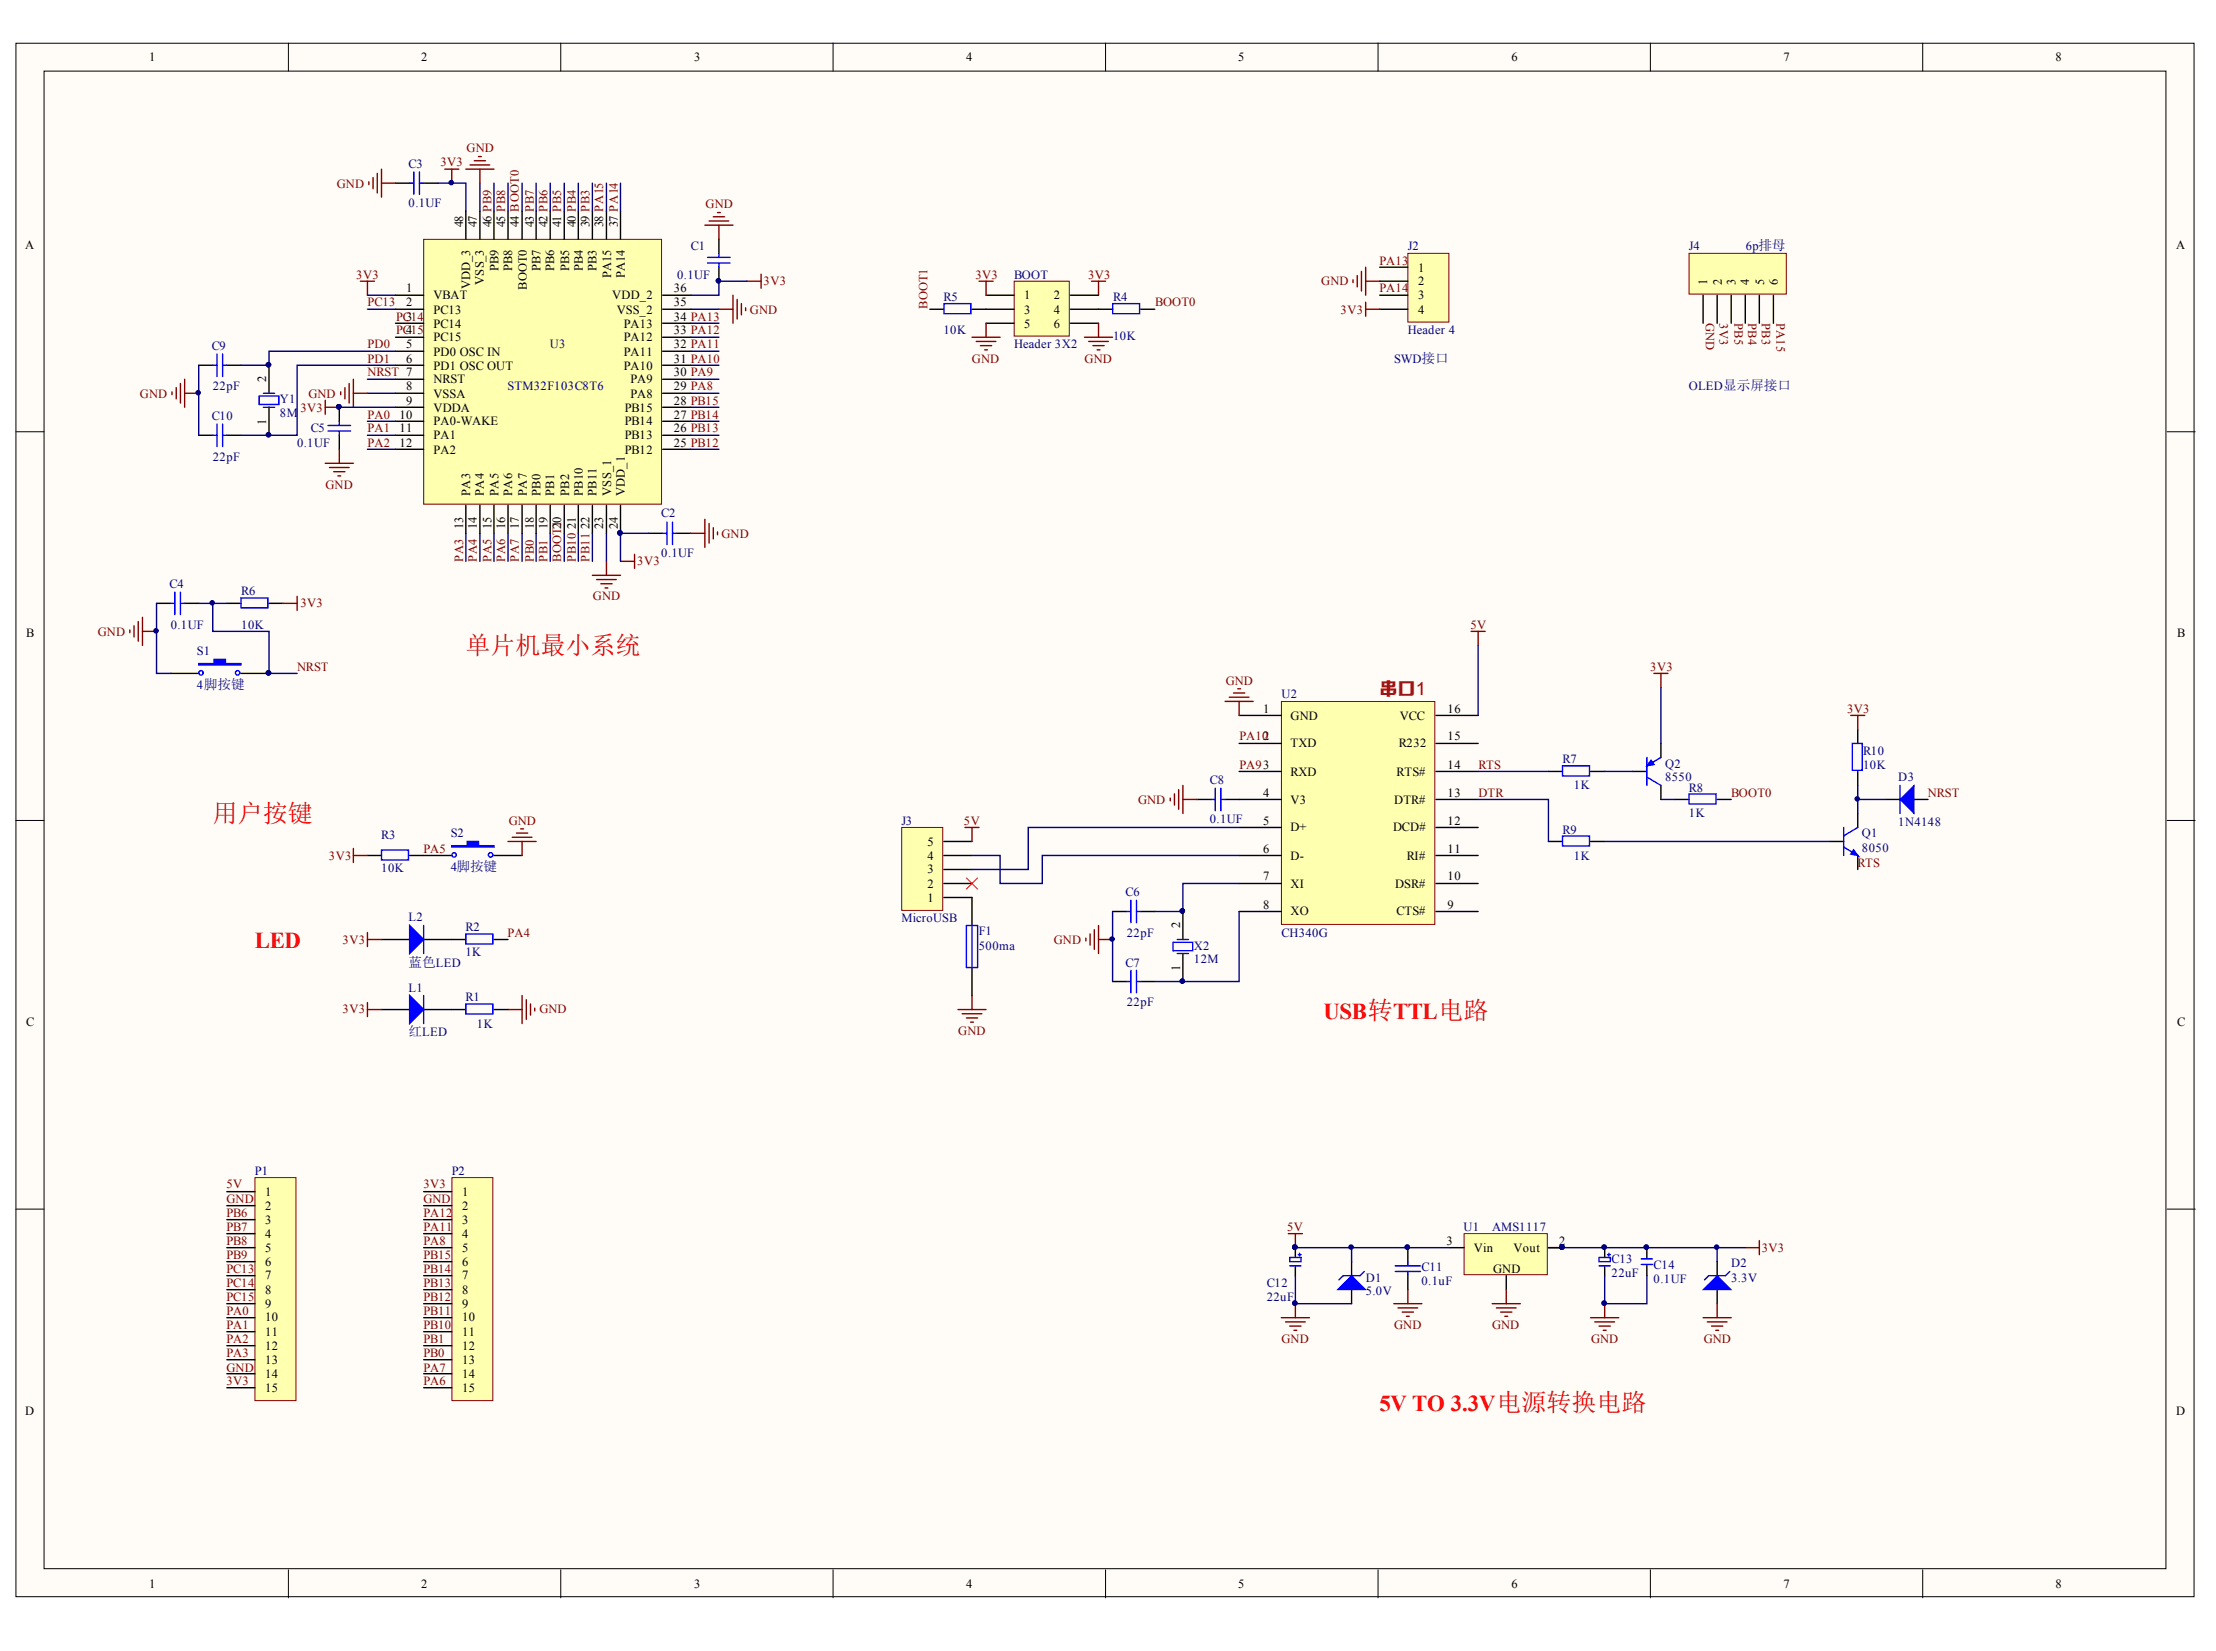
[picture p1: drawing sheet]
<svg xmlns="http://www.w3.org/2000/svg" width="274mm" height="204mm" viewBox="0 0 274 204" stroke-linecap="round" stroke-linejoin="round" font-family="sans-serif">
<defs><g id="words">
<g font-size="3.1" fill="#f00">
<text x="57.5" y="80.8">单片机最小系统</text>
<text x="26.3" y="101.6">用户按键</text>
</g>
<g font-size="2.8" fill="#f00">
<text x="31.5" y="117.1">LED</text>
<text x="163.5" y="125.8">USB转TTL电路</text>
<text x="170.4" y="174.3">5V TO 3.3V电源转换电路</text>
</g>
<text font-size="2.2" fill="#bf0000" x="170.4" y="85.8">串口1</text>
<g font-size="1.7" fill="#000080">
<text x="50.5" y="119.4">蓝色LED</text>
<text x="50.5" y="128">红LED</text>
</g>
<g font-size="1.5">
<text x="18.4" y="7.6">1</text>
<text x="52" y="7.6">2</text>
<text x="85.8" y="7.6">3</text>
<text x="119.4" y="7.6">4</text>
<text x="153" y="7.6">5</text>
<text x="186.7" y="7.6">6</text>
<text x="220.3" y="7.6">7</text>
<text x="253.9" y="7.6">8</text>
<text x="57.2" y="28.1" transform="rotate(-90 57.2 28.1)">48</text>
<text x="58.9" y="28.1" transform="rotate(-90 58.9 28.1)">47</text>
<text x="60.7" y="28.1" transform="rotate(-90 60.7 28.1)">46 PB9</text>
<text x="62.4" y="28.1" transform="rotate(-90 62.4 28.1)">45 PB8</text>
<text x="64.1" y="28.1" transform="rotate(-90 64.1 28.1)">44 BOOT0</text>
<text x="65.9" y="28.1" transform="rotate(-90 65.9 28.1)">43 PB7</text>
<text x="67.6" y="28.1" transform="rotate(-90 67.6 28.1)">42 PB6</text>
<text x="69.3" y="28.1" transform="rotate(-90 69.3 28.1)">41 PB5</text>
<text x="71.1" y="28.1" transform="rotate(-90 71.1 28.1)">40 PB4</text>
<text x="72.8" y="28.1" transform="rotate(-90 72.8 28.1)">39 PB3</text>
<text x="74.5" y="28.1" transform="rotate(-90 74.5 28.1)">38 PA15</text>
<text x="76.3" y="28.1" transform="rotate(-90 76.3 28.1)">37 PA14</text>
<text x="3.1" y="30.8">A</text>
<text x="58.1" y="35.7" transform="rotate(-90 58.1 35.7)">VDD_3</text>
<text x="59.8" y="35.3" transform="rotate(-90 59.8 35.3)">VSS_3</text>
<text x="61.6" y="33.4" transform="rotate(-90 61.6 33.4)">PB9</text>
<text x="63.3" y="33.4" transform="rotate(-90 63.3 33.4)">PB8</text>
<text x="65.1" y="35.8" transform="rotate(-90 65.1 35.8)">BOOT0</text>
<text x="66.8" y="33.4" transform="rotate(-90 66.8 33.4)">PB7</text>
<text x="68.5" y="33.4" transform="rotate(-90 68.5 33.4)">PB6</text>
<text x="70.3" y="33.4" transform="rotate(-90 70.3 33.4)">PB5</text>
<text x="72" y="33.4" transform="rotate(-90 72 33.4)">PB4</text>
<text x="73.7" y="33.4" transform="rotate(-90 73.7 33.4)">PB3</text>
<text x="75.5" y="34.3" transform="rotate(-90 75.5 34.3)">PA15</text>
<text x="77.2" y="34.3" transform="rotate(-90 77.2 34.3)">PA14</text>
<text x="175.2" y="33.6">1</text>
<text x="175.2" y="35.3">2</text>
<text x="210.9" y="35.3" transform="rotate(-90 210.9 35.3)">1</text>
<text x="212.7" y="35.3" transform="rotate(-90 212.7 35.3)">2</text>
<text x="214.4" y="35.3" transform="rotate(-90 214.4 35.3)">3</text>
<text x="216.1" y="35.3" transform="rotate(-90 216.1 35.3)">4</text>
<text x="217.9" y="35.3" transform="rotate(-90 217.9 35.3)">5</text>
<text x="219.6" y="35.3" transform="rotate(-90 219.6 35.3)">6</text>
<text x="268.8" y="30.8">A</text>
<text x="50.2" y="36.1">1</text>
<text x="50.2" y="37.8">2</text>
<text x="53.6" y="36.9">VBAT</text>
<text x="53.6" y="38.8">PC13</text>
<text x="53.6" y="40.5">PC14</text>
<text x="75.6" y="36.9">VDD_2</text>
<text x="76.2" y="38.8">VSS_2</text>
<text x="77" y="40.5">PA13</text>
<text x="83.2" y="41.3">33 PA12</text>
<text x="83.2" y="39.6">34 PA13</text>
<text x="83.2" y="37.8">35</text>
<text x="83.2" y="36.1">36</text>
<text x="126.5" y="36.9">1</text>
<text x="126.5" y="38.8">3</text>
<text x="126.5" y="40.5">5</text>
<text x="130.2" y="36.9">2</text>
<text x="130.2" y="38.8">4</text>
<text x="130.2" y="40.5">6</text>
<text x="175.2" y="36.9">3</text>
<text x="175.2" y="38.8">4</text>
<text x="32.9" y="47.2" transform="rotate(-90 32.9 47.2)">2</text>
<text x="50.2" y="43">5</text>
<text x="50.2" y="44.8">6</text>
<text x="53.6" y="42.1">PC15</text>
<text x="53.6" y="44">PD0 OSC IN</text>
<text x="53.6" y="45.7">PD1 OSC OUT</text>
<text x="53.6" y="47.3">NRST</text>
<text x="77" y="45.7">PA10</text>
<text x="77" y="44">PA11</text>
<text x="77" y="42.1">PA12</text>
<text x="77.9" y="47.3">PA9</text>
<text x="83.2" y="46.5">30 PA9</text>
<text x="83.2" y="44.8">31 PA10</text>
<text x="83.2" y="43">32 PA11</text>
<text x="32.9" y="52.5" transform="rotate(-90 32.9 52.5)">1</text>
<text x="49.3" y="51.7">10</text>
<text x="49.3" y="53.4">11</text>
<text x="50.2" y="48.2">8</text>
<text x="50.2" y="50">9</text>
<text x="53.6" y="49.2">VSSA</text>
<text x="53.6" y="50.8">VDDA</text>
<text x="53.6" y="52.5">PA0-WAKE</text>
<text x="77.2" y="52.5">PB14</text>
<text x="77.2" y="50.8">PB15</text>
<text x="77.9" y="49.2">PA8</text>
<text x="83.2" y="53.4">26 PB13</text>
<text x="83.2" y="51.7">27 PB14</text>
<text x="83.2" y="50">28 PB15</text>
<text x="83.2" y="48.2">29 PA8</text>
<text x="49.3" y="55.2">12</text>
<text x="53.6" y="54.2">PA1</text>
<text x="53.6" y="56">PA2</text>
<text x="77.2" y="56">PB12</text>
<text x="77.2" y="54.2">PB13</text>
<text x="83.2" y="55.2">25 PB12</text>
<text x="57.2" y="65.3" transform="rotate(-90 57.2 65.3)">13</text>
<text x="58.1" y="61.2" transform="rotate(-90 58.1 61.2)">PA3</text>
<text x="58.9" y="65.3" transform="rotate(-90 58.9 65.3)">14</text>
<text x="59.8" y="61.2" transform="rotate(-90 59.8 61.2)">PA4</text>
<text x="60.7" y="65.3" transform="rotate(-90 60.7 65.3)">15</text>
<text x="61.6" y="61.2" transform="rotate(-90 61.6 61.2)">PA5</text>
<text x="62.4" y="65.3" transform="rotate(-90 62.4 65.3)">16</text>
<text x="63.3" y="61.2" transform="rotate(-90 63.3 61.2)">PA6</text>
<text x="64.1" y="65.3" transform="rotate(-90 64.1 65.3)">17</text>
<text x="65.1" y="61.2" transform="rotate(-90 65.1 61.2)">PA7</text>
<text x="65.9" y="65.3" transform="rotate(-90 65.9 65.3)">18</text>
<text x="66.8" y="61.2" transform="rotate(-90 66.8 61.2)">PB0</text>
<text x="67.6" y="65.3" transform="rotate(-90 67.6 65.3)">19</text>
<text x="68.5" y="61.2" transform="rotate(-90 68.5 61.2)">PB1</text>
<text x="70.3" y="61.2" transform="rotate(-90 70.3 61.2)">PB2</text>
<text x="71.1" y="65.3" transform="rotate(-90 71.1 65.3)">21</text>
<text x="72" y="61.2" transform="rotate(-90 72 61.2)">PB10</text>
<text x="72.8" y="65.3" transform="rotate(-90 72.8 65.3)">22</text>
<text x="73.7" y="61.2" transform="rotate(-90 73.7 61.2)">PB11</text>
<text x="74.5" y="65.3" transform="rotate(-90 74.5 65.3)">23</text>
<text x="75.5" y="61.2" transform="rotate(-90 75.5 61.2)">VSS_1</text>
<text x="76.3" y="65.3" transform="rotate(-90 76.3 65.3)">24</text>
<text x="77.2" y="61.2" transform="rotate(-90 77.2 61.2)">VDD_1</text>
<text x="3.2" y="78.7">B</text>
<text x="269" y="78.7">B</text>
<text x="156.1" y="88.1">1</text>
<text x="159.4" y="88.9">GND</text>
<text x="172.9" y="88.9">VCC</text>
<text x="178.8" y="88.1">16</text>
<text x="159.4" y="92.3">TXD</text>
<text x="159.4" y="95.8">RXD</text>
<text x="172.5" y="95.8">RTS#</text>
<text x="172.8" y="92.3">R232</text>
<text x="178.8" y="94.9">14</text>
<text x="178.8" y="91.4">15</text>
<text x="156.1" y="98.5">4</text>
<text x="156.1" y="101.8">5</text>
<text x="159.4" y="99.3">V3</text>
<text x="172.2" y="99.3">DTR#</text>
<text x="178.8" y="101.8">12</text>
<text x="178.8" y="98.5">13</text>
<text x="114.6" y="107.9">3</text>
<text x="114.6" y="106.2">4</text>
<text x="114.6" y="104.5">5</text>
<text x="156.1" y="105.3">6</text>
<text x="159.4" y="102.7">D+</text>
<text x="159.4" y="106.2">D-</text>
<text x="172.1" y="102.7">DCD#</text>
<text x="173.8" y="106.2">RI#</text>
<text x="178.8" y="105.3">11</text>
<text x="114.6" y="111.4">1</text>
<text x="114.6" y="109.7">2</text>
<text x="156.1" y="108.7">7</text>
<text x="156.1" y="112.2">8</text>
<text x="159.4" y="109.7">XI</text>
<text x="159.4" y="113.1">XO</text>
<text x="172.4" y="109.7">DSR#</text>
<text x="172.5" y="113.1">CTS#</text>
<text x="178.8" y="112.2">9</text>
<text x="178.8" y="108.7">10</text>
<text x="145.8" y="119.9" transform="rotate(-90 145.8 119.9)">1</text>
<text x="145.8" y="114.6" transform="rotate(-90 145.8 114.6)">2</text>
<text x="3.2" y="126.7">C</text>
<text x="269" y="126.7">C</text>
<text x="32.8" y="147.8">1</text>
<text x="32.8" y="149.4">2</text>
<text x="57.1" y="147.8">1</text>
<text x="57.1" y="149.4">2</text>
<text x="32.8" y="151.1">3</text>
<text x="32.8" y="153">4</text>
<text x="32.8" y="154.6">5</text>
<text x="57.1" y="151.1">3</text>
<text x="57.1" y="153">4</text>
<text x="57.1" y="154.6">5</text>
<text x="178.7" y="153.8">3</text>
<text x="182.1" y="154.6">Vin</text>
<text x="187" y="154.6">Vout</text>
<text x="192.6" y="153.8">2</text>
<text x="32.8" y="156.3">6</text>
<text x="32.8" y="158">7</text>
<text x="32.8" y="159.8">8</text>
<text x="32.8" y="161.5">9</text>
<text x="57.1" y="156.3">6</text>
<text x="57.1" y="158">7</text>
<text x="57.1" y="159.8">8</text>
<text x="57.1" y="161.5">9</text>
<text x="184.5" y="157.2">GND</text>
<text x="32.8" y="163.2">10</text>
<text x="32.8" y="165">11</text>
<text x="32.8" y="166.7">12</text>
<text x="57.1" y="163.2">10</text>
<text x="57.1" y="165">11</text>
<text x="57.1" y="166.7">12</text>
<text x="32.8" y="168.4">13</text>
<text x="32.8" y="170.2">14</text>
<text x="32.8" y="171.9">15</text>
<text x="57.1" y="168.4">13</text>
<text x="57.1" y="170.2">14</text>
<text x="57.1" y="171.9">15</text>
<text x="3.1" y="174.7">D</text>
<text x="268.8" y="174.7">D</text>
<text x="18.4" y="196.1">1</text>
<text x="52" y="196.1">2</text>
<text x="85.8" y="196.1">3</text>
<text x="119.4" y="196.1">4</text>
<text x="153" y="196.1">5</text>
<text x="186.7" y="196.1">6</text>
<text x="220.3" y="196.1">7</text>
<text x="253.9" y="196.1">8</text>
</g>
<g font-size="1.5" fill="#800000">
<text x="41.6" y="23.2">GND</text>
<text x="54.4" y="20.5">3V3</text>
<text x="57.6" y="18.8">GND</text>
<text x="87.2" y="25.7">GND</text>
<text x="44" y="34.4">3V3</text>
<text x="94.3" y="35.3">3V3</text>
<text x="120.5" y="34.4">3V3</text>
<text x="134.4" y="34.4">3V3</text>
<text x="163.2" y="35.3">GND</text>
<text x="170.4" y="32.7">PA13</text>
<text x="45.4" y="37.8">PC13</text>
<text x="48.9" y="39.6">PC314</text>
<text x="48.9" y="41.3">PC415</text>
<text x="92.7" y="38.8">GND</text>
<text x="114.6" y="38.2" transform="rotate(-90 114.6 38.2)">BOOT1</text>
<text x="142.7" y="37.8">BOOT0</text>
<text x="165.6" y="38.8">3V3</text>
<text x="170.4" y="36.1">PA14</text>
<text x="210.8" y="39.9" transform="rotate(90 210.8 39.9)">GND</text>
<text x="212.4" y="39.9" transform="rotate(90 212.4 39.9)">3V3</text>
<text x="214.3" y="39.9" transform="rotate(90 214.3 39.9)">PB5</text>
<text x="216" y="39.9" transform="rotate(90 216 39.9)">PB4</text>
<text x="217.6" y="39.9" transform="rotate(90 217.6 39.9)">PB3</text>
<text x="219.5" y="39.9" transform="rotate(90 219.5 39.9)">PA15</text>
<text x="45.4" y="43">PD0</text>
<text x="45.4" y="44.8">PD1</text>
<text x="45.4" y="46.5">NRST 7</text>
<text x="120.1" y="44.8">GND</text>
<text x="134" y="44.8">GND</text>
<text x="17.3" y="49.2">GND</text>
<text x="37.1" y="50.8">3V3</text>
<text x="38.1" y="49.2">GND</text>
<text x="45.4" y="51.7">PA0</text>
<text x="45.4" y="53.4">PA1</text>
<text x="45.4" y="55.2">PA2</text>
<text x="40.2" y="60.4">GND</text>
<text x="57.2" y="69.4" transform="rotate(-90 57.2 69.4)">PA3</text>
<text x="58.9" y="69.4" transform="rotate(-90 58.9 69.4)">PA4</text>
<text x="60.7" y="69.4" transform="rotate(-90 60.7 69.4)">PA5</text>
<text x="62.4" y="69.4" transform="rotate(-90 62.4 69.4)">PA6</text>
<text x="64.1" y="69.4" transform="rotate(-90 64.1 69.4)">PA7</text>
<text x="65.9" y="69.4" transform="rotate(-90 65.9 69.4)">PB0</text>
<text x="67.6" y="69.4" transform="rotate(-90 67.6 69.4)">PB1</text>
<text x="69.3" y="69.4" transform="rotate(-90 69.3 69.4)">BOOT210</text>
<text x="71.1" y="69.4" transform="rotate(-90 71.1 69.4)">PB10</text>
<text x="72.8" y="69.4" transform="rotate(-90 72.8 69.4)">PB11</text>
<text x="78.7" y="69.8">3V3</text>
<text x="89.1" y="66.4">GND</text>
<text x="37.1" y="75">3V3</text>
<text x="73.2" y="74.2">GND</text>
<text x="181.6" y="77.7">5V</text>
<text x="12.1" y="78.5">GND</text>
<text x="36.7" y="82.9">NRST</text>
<text x="203.9" y="82.9">3V3</text>
<text x="151.4" y="84.6">GND</text>
<text x="228.2" y="88.1">3V3</text>
<text x="153.1" y="91.4">PA102</text>
<text x="153.1" y="94.9">PA93</text>
<text x="182.6" y="94.9">RTS</text>
<text x="62.8" y="101.8">GND</text>
<text x="119.1" y="101.8">5V</text>
<text x="140.6" y="99.3">GND</text>
<text x="182.6" y="98.5">DTR</text>
<text x="213.8" y="98.5">BOOT0</text>
<text x="238.2" y="98.5">NRST</text>
<text x="40.6" y="106.2">3V3</text>
<text x="52.3" y="105.3">PA5</text>
<text x="229.4" y="107">RTS</text>
<text x="42.3" y="116.6">3V3</text>
<text x="62.7" y="115.7">PA4</text>
<text x="130.2" y="116.6">GND</text>
<text x="42.3" y="125.1">3V3</text>
<text x="66.6" y="125.1">GND</text>
<text x="118.4" y="127.8">GND</text>
<text x="28" y="146.8">5V</text>
<text x="28" y="148.6">GND</text>
<text x="52.3" y="148.6">GND</text>
<text x="52.3" y="146.8">3V3</text>
<text x="28" y="150.3">PB6</text>
<text x="28" y="152">PB7</text>
<text x="28" y="153.8">PB8</text>
<text x="28" y="155.5">PB9</text>
<text x="52.3" y="155.5">PB15</text>
<text x="52.3" y="153.8">PA8</text>
<text x="52.3" y="152">PA11</text>
<text x="52.3" y="150.3">PA12</text>
<text x="159" y="152">5V</text>
<text x="217.6" y="154.6">3V3</text>
<text x="28" y="157.2">PC13</text>
<text x="28" y="159">PC14</text>
<text x="28" y="160.7">PC15</text>
<text x="52.3" y="160.7">PB12</text>
<text x="52.3" y="159">PB13</text>
<text x="52.3" y="157.2">PB14</text>
<text x="28" y="162.4">PA0</text>
<text x="28" y="164.2">PA1</text>
<text x="28" y="165.9">PA2</text>
<text x="28" y="167.6">PA3</text>
<text x="52.3" y="167.6">PB0</text>
<text x="52.3" y="165.9">PB1</text>
<text x="52.3" y="164.2">PB10</text>
<text x="52.3" y="162.4">PB11</text>
<text x="158.3" y="165.9">GND</text>
<text x="172.2" y="164.2">GND</text>
<text x="184.3" y="164.2">GND</text>
<text x="196.6" y="165.9">GND</text>
<text x="210.5" y="165.9">GND</text>
<text x="28" y="169.4">GND</text>
<text x="28" y="171.1">3V3</text>
<text x="52.3" y="171.1">PA6</text>
<text x="52.3" y="169.4">PA7</text>
</g>
<g font-size="1.5" fill="#000080">
<text x="50.5" y="20.8">C3</text>
<text x="50.5" y="25.6">0.1UF</text>
<text x="83.7" y="34.4">0.1UF</text>
<text x="85.3" y="30.9">C1</text>
<text x="125.3" y="34.4">BOOT</text>
<text x="173.9" y="30.9">J2</text>
<text x="208.6" y="30.9">J4</text>
<text x="215.7" y="30.9">6p排母</text>
<text x="116.6" y="41.3">10K</text>
<text x="116.6" y="37.2">R5</text>
<text x="137.5" y="42">10K</text>
<text x="137.5" y="37.2">R4</text>
<text x="173.9" y="41.3">Header 4</text>
<text x="26.2" y="43.3">C9</text>
<text x="67.9" y="43">U3</text>
<text x="125.3" y="43">Header 3X2</text>
<text x="172.2" y="44.8">SWD接口</text>
<text x="26.2" y="51.8">C10</text>
<text x="26.3" y="48.2">22pF</text>
<text x="34.6" y="49.7">Y1</text>
<text x="34.6" y="51.5">8M</text>
<text x="38.4" y="53.4">C5</text>
<text x="62.7" y="48.2">STM32F103C8T6</text>
<text x="208.6" y="48.2">OLED显示屏接口</text>
<text x="26.3" y="56.9">22pF</text>
<text x="36.7" y="55.2">0.1UF</text>
<text x="81.7" y="63.9">C2</text>
<text x="81.7" y="68.8">0.1UF</text>
<text x="20.9" y="72.6">C4</text>
<text x="21.1" y="77.7">0.1UF</text>
<text x="29.8" y="77.7">10K</text>
<text x="29.8" y="73.5">R6</text>
<text x="24.3" y="80.9">S1</text>
<text x="24.3" y="85.1">4脚按键</text>
<text x="158.3" y="86.2">U2</text>
<text x="193" y="94.2">R7</text>
<text x="205.7" y="94.8">Q2</text>
<text x="230.2" y="94.9">10K</text>
<text x="230.2" y="93.3">R10</text>
<text x="111.4" y="101.8">J3</text>
<text x="149.5" y="101.7">0.1UF</text>
<text x="149.5" y="96.8">C8</text>
<text x="194.4" y="97.5">1K</text>
<text x="205.7" y="96.5">8550</text>
<text x="208.6" y="100.8">1K</text>
<text x="208.6" y="97.8">R8</text>
<text x="234.5" y="96.5">D3</text>
<text x="234.5" y="102">1N4148</text>
<text x="47.1" y="107.7">10K</text>
<text x="47.1" y="103.7">R3</text>
<text x="55.7" y="103.4">S2</text>
<text x="55.7" y="107.6">4脚按键</text>
<text x="193" y="103">R9</text>
<text x="194.4" y="106.2">1K</text>
<text x="230" y="103.4">Q1</text>
<text x="230" y="105.2">8050</text>
<text x="50.5" y="113.8">L2</text>
<text x="111.4" y="113.9">MicroUSB</text>
<text x="139" y="110.7">C6</text>
<text x="57.5" y="118.1">1K</text>
<text x="57.5" y="115">R2</text>
<text x="120.9" y="115.5">F1</text>
<text x="120.9" y="117.3">500ma</text>
<text x="139" y="119.4">C7</text>
<text x="139.2" y="115.7">22pF</text>
<text x="147.5" y="117.3">X2</text>
<text x="147.5" y="119">12M</text>
<text x="158.3" y="115.7">CH340G</text>
<text x="50.5" y="122.5">L1</text>
<text x="57.5" y="123.6">R1</text>
<text x="139.2" y="124.3">22pF</text>
<text x="58.9" y="127">1K</text>
<text x="31.5" y="145.1">P1</text>
<text x="55.8" y="145.1">P2</text>
<text x="180.8" y="152">U1</text>
<text x="184.3" y="152">AMS1117</text>
<text x="156.5" y="160.7">22uF</text>
<text x="156.5" y="159">C12</text>
<text x="168.7" y="160">5.0V</text>
<text x="168.7" y="158.3">D1</text>
<text x="175.6" y="157">C11</text>
<text x="175.6" y="158.7">0.1uF</text>
<text x="199.1" y="157.7">22uF</text>
<text x="199.1" y="156">C13</text>
<text x="204.3" y="158.4">0.1UF</text>
<text x="204.3" y="156.7">C14</text>
<text x="213.8" y="158.3">3.3V</text>
<text x="213.8" y="156.5">D2</text>
</g>
</g></defs>
<g fill="#fffcf8" stroke="#000" stroke-width=".12">
<path d="M2 5.3h269v191.9h-269z"/>
<path d="M5.4 8.8h262.2v184.9h-262.2z"/>
</g>
<g fill="none" stroke="#000" stroke-width=".12">
<path d="M35.6 5.3v3.5M69.3 5.3v3.5M102.9 5.3v3.5M136.6 5.3v3.5M170.2 5.3v3.5M203.9 5.3v3.5M237.5 5.3v3.5M2 53.3h3.4M267.7 53.3h3.5M2 101.3h3.4M267.7 101.3h3.5M2 149.3h3.4"/>
<path d="M267.7 149.3h3.5M35.6 193.9v3.4M69.3 193.9v3.4M102.9 193.9v3.4M136.6 193.9v3.4M170.2 193.9v3.4M203.9 193.9v3.4M237.5 193.9v3.4"/>
</g>
<path d="M52.3 29.6h29.4v32.7h-29.4z" fill="#ffffb0" stroke="#800000" stroke-width=".12"/>
<g fill="none" stroke="#000" stroke-width=".17">
<path d="M48.9 36.5h3.4M48.9 38.2h3.4M48.9 39.9h3.4M48.9 22.6h1.7M52.3 22.6h1.8M57.5 26.1v3.4M59.3 26.1v3.4M61 26.1v3.4M62.8 26.1v3.4M64.5 26.1v3.4M66.2 26.1v3.4M68 26.1v3.4"/>
<path d="M69.7 26.1v3.4M71.4 26.1v3.4M73.2 26.1v3.4M74.9 26.1v3.4M76.7 26.1v3.4M81.9 36.5h3.4M81.9 38.2h3.4M81.9 39.9h3.4M88.8 29.5v1.8M88.8 33v1.7M24.5 45.1h1.8M24.5 53.8h1.8"/>
<path d="M28 45.1h1.8M28 53.8h1.8M33.2 45.1v3.5M33.2 50.3v3.5M41.9 50.3v1.7M41.9 53.8v1.7M48.9 41.7h3.4M48.9 43.4h3.4M48.9 45.1h3.4M48.9 46.8h3.4M48.9 48.6h3.4M48.9 50.3h3.4"/>
<path d="M48.9 52h3.4M48.9 53.8h3.4M48.9 55.5h3.4M81.9 41.7h3.4M81.9 43.4h3.4M81.9 45.1h3.4M81.9 46.8h3.4M81.9 48.6h3.4M81.9 50.3h3.4M81.9 52h3.4M81.9 53.8h3.4M81.9 55.5h3.4"/>
<path d="M57.5 62.4v3.5M59.3 62.4v3.5M61 62.4v3.5M62.8 62.4v3.5M64.5 62.4v3.5M66.2 62.4v3.5M68 62.4v3.5M69.7 62.4v3.5M71.4 62.4v3.5M73.2 62.4v3.5M74.9 62.4v3.5M76.7 62.4v3.5"/>
<path d="M80.1 65.9h1.8M83.6 65.9h1.7M45.4 105.7h1.7M47.1 116h3.5M50.6 105.7h5.2M52.3 116h5.2M61 116h1.8M61 105.7h3.5M198.2 154.1v1.1M198.2 156.4v1.2M203.4 154.1v1.3M203.4 156.3v1.3"/>
</g>
<g fill="#000080" stroke="#000080" stroke-width=".12">
<circle cx="76.6" cy="65.8" r=".28"/>
<circle cx="33.2" cy="53.7" r=".28"/>
<circle cx="33.2" cy="45" r=".28"/>
<circle cx="24.5" cy="48.5" r=".28"/>
<circle cx="41.8" cy="50.2" r=".28"/>
<circle cx="55.7" cy="22.6" r=".28"/>
<circle cx="88.8" cy="34.7" r=".27"/>
<circle cx="198.2" cy="154" r=".28"/>
<circle cx="203.4" cy="154" r=".28"/>
<circle cx="198.2" cy="160.9" r=".28"/>
</g>
<g fill="none" stroke="#000080" stroke-width=".17">
<path d="M45.4 36.5h3.5M45.4 38.2h3.5M54.1 22.6h3.4v3.5M59.3 22.6v3.5M61 22.6v3.5M62.8 22.6v3.5M64.5 22.6v3.5M66.2 22.6v3.5M68 22.6v3.5M69.7 22.6v3.5M71.4 22.6v3.5M73.2 22.6v3.5"/>
<path d="M74.9 22.6v3.5M76.7 22.6v3.5M85.3 38.2h3.5M85.3 39.9h3.5M24.5 45.1v8.7M41.9 50.3h7M45.4 46.8h3.5M45.4 48.6h3.5M45.4 52h3.5M45.4 53.8h3.5M45.4 55.5h3.5M48.9 45.1h-12.2v8.7h-6.9"/>
<path d="M85.3 46.8h3.5M85.3 48.6h3.5M85.3 52h3.5M85.3 53.8h3.5M85.3 55.5h3.5M85.3 50.3h3.5M85.3 45.1h3.5M85.3 43.4h3.5M85.3 41.7h3.5M57.5 65.9v3.4M59.3 65.9v3.4M61 65.9v3.4"/>
<path d="M62.8 65.9v3.4M64.5 65.9v3.4M66.2 65.9v3.4M68 65.9v3.4M69.7 65.9v3.4M71.4 65.9v3.4M73.2 65.9v3.4M74.9 65.9v3.4M80.1 65.9h-3.4v3.4"/>
</g>
<g fill="none" stroke="#00f" stroke-width=".17">
<path d="M50.6 22.6h.5M51.1 21.2v2.8M51.8 21.2v2.8M51.8 22.6h.5M87.4 31.8h2.8M87.4 32.5h2.8M88.8 31.3v.5M88.8 32.5v.5M26.3 45.1h.5M26.3 53.8h.5M26.8 43.7v2.8M26.8 52.4v2.7"/>
<path d="M27.5 43.7v2.8M27.5 52.4v2.7M27.5 45.1h.5M27.5 53.8h.5M32 48.9h2.4v1.1h-2.4zM32.5 48.6h1.4M32.5 50.3h1.4M40.5 52.5h2.8M40.5 53.2h2.8M41.9 52v.5M41.9 53.2v.6M81.9 65.9h.5"/>
<path d="M82.4 64.5v2.8M83.1 64.5v2.8M83.1 65.9h.5M47.1 105h3.4v1.2h-3.4zM52.3 114.3v3.5M57.5 115.3h3.4v1.3h-3.4zM197.5 155.3h1.4v.5h-1.4zM197.5 156.3h1.4M198.6 155h.3M198.8 154.8v.3M202.8 156.2h1.3M202.8 155.5h1.3"/>
<circle cx="56.1" cy="105.6" r=".27"/>
<circle cx="60.6" cy="105.6" r=".28"/>
</g>
<g fill="none" stroke="#800000" stroke-width=".17">
<path d="M58.6 19.9h1.4M59.1 19.3h.4M45.6 22.4v.4M46.1 21.9v1.4M46.6 21.4v2.4M47.1 20.9v3.5M47.1 22.6h1.8M54.9 20.9h1.8M55.8 20.9v1.7M57.5 20.9h3.5M58.1 20.4h2.4M59.3 20.9v1.7"/>
<path d="M87.1 27.8h3.4M87.6 27.3h2.4M88.1 26.8h1.4M88.6 26.3h.4M88.8 38.2h1.7M88.8 27.8v1.7M90.5 36.5v3.4M91.1 37v2.4M91.6 37.5v1.4M92.1 38v.4M92.3 34.7h1.7M94 33.9v1.7"/>
<path d="M21.2 48.4v.3M21.8 47.9v1.4M22.3 47.4v2.4M22.8 46.8v3.5M22.8 48.6h1.7M40.2 49.4v1.8M40.2 50.3h1.7M40.2 57.2h3.5M40.7 57.7h2.4M41.2 58.3h1.4M41.7 58.8h.4M41.9 55.5v1.7"/>
<path d="M42.1 48.4v.3M42.6 47.9v1.4M43.1 47.4v2.4M43.7 48.6h1.7M43.7 46.8v3.5M73.2 71.1h3.5M73.7 71.6h2.4M74.2 72.1h1.4M74.7 72.6h.4M74.9 69.3v1.8M76.7 69.3h1.7M78.4 68.5v1.7"/>
<path d="M85.3 65.9h1.8M87.1 64.1v3.5M87.6 64.7v2.4M88.1 65.2v1.4M88.6 65.7v.3M43.7 104.8v1.7M43.7 105.7h1.7M45.4 115.2v1.7M45.4 116h1.7M62.8 103.9h3.4M63.3 103.4h2.4M63.8 102.9h1.4"/>
<path d="M64.3 102.4h.4M64.5 103.9v1.8M215.6 154.1h1.7M217.3 153.2v1.8M196.5 162.7h3.5M197 163.3h2.5M197.5 163.8h1.4M198.1 164.3h.3M198.2 161v1.7"/>
</g>
<g fill="#00f" stroke="#00f" stroke-width=".17">
<path d="M50.6 114.3l1.7 1.7-1.7 1.8z"/>
<path d="M55.8 104.4h1.9v-.5h1.4v.5h1.9v.2h-5.2z" fill-rule="evenodd"/>
</g>
<path d="M180.9 152.4h10.2v5h-10.2z" fill="#ffffb0" stroke="#800000" stroke-width=".12"/>
<path d="M173.9 154.1v1.7M173.9 157.6v1.7M179.1 154.1h1.8M186.1 157.6v1.7M191.3 154.1h1.7" fill="none" stroke="#000" stroke-width=".17"/>
<g fill="#000080" stroke="#000080" stroke-width=".12">
<circle cx="193" cy="154" r=".28"/>
<circle cx="198.2" cy="160.9" r=".28"/>
<circle cx="173.8" cy="154" r=".28"/>
<circle cx="160" cy="160.9" r=".28"/>
</g>
<g fill="none" stroke="#800000" stroke-width=".17">
<path d="M167.1 34.6v.3M167.7 34v1.4M168.2 33.5v2.4M168.7 33v3.5M168.7 34.7h1.7M173.9 159.3v1.7M186.1 159.3v1.7M158.3 162.7h3.5M158.8 163.3h2.4M159.3 163.8h1.4M159.9 164.3h.3M160 161v1.7"/>
<path d="M172.2 161h3.5M172.7 161.5h2.4M173.2 162h1.4M173.7 162.6h.4M184.3 161h3.5M184.9 161.5h2.4M185.4 162h1.4M185.9 162.6h.4"/>
</g>
<path d="M198.2 157.6v3.4h5.2v-3.4" fill="none" stroke="#000080" stroke-width=".17"/>
<path d="M172.4 157h3.1M172.4 156.3h3.1M173.9 155.8v.5M173.9 157v.6" fill="none" stroke="#00f" stroke-width=".17"/>
<path d="M173.9 31.3h5.1v8.5h-5.1z" fill="#ffffb0" stroke="#800000" stroke-width=".12"/>
<g fill="none" stroke="#000" stroke-width=".17">
<path d="M170.4 33h3.5M170.4 34.7h3.5M170.4 36.5h3.5M170.4 38.2h3.5M19.3 74.5h1.8M22.8 74.5h1.7M28 74.5h1.8M33.2 74.5h1.8M21.1 83.2h3.4M29.8 83.2h3.4M47.1 124.7h3.5M52.3 124.7h5.2"/>
<path d="M61 124.7h1.8"/>
</g>
<g fill="#00f" stroke="#00f" stroke-width=".17">
<path d="M50.6 123l1.7 1.7-1.7 1.7z"/>
<path d="M24.5 82h2v-.6h1.3v.6h2v.1h-5.3z" fill-rule="evenodd"/>
</g>
<g fill="none" stroke="#00f" stroke-width=".17">
<path d="M21.1 74.5h.5M21.6 73.1v2.8M22.3 73.1v2.8M22.3 74.5h.5M29.8 73.8h3.3v1.3h-3.3zM52.3 123v3.4M57.5 124h3.4v1.2h-3.4z"/>
<circle cx="24.8" cy="83.1" r=".27"/>
<circle cx="29.3" cy="83.1" r=".27"/>
</g>
<path d="M35 74.5h1.7M36.7 73.7v1.7M62.8 124.7h1.7M64.5 123v3.4M65 123.5v2.4M65.5 124v1.4M66.1 124.5v.4M159.2 152.4h1.7M160 152.4v1.7" fill="none" stroke="#800000" stroke-width=".17"/>
<g fill="#000080" stroke="#000080" stroke-width=".12">
<circle cx="33.2" cy="83.1" r=".28"/>
<circle cx="26.2" cy="74.4" r=".28"/>
<circle cx="160" cy="154" r=".28"/>
</g>
<path d="M19.3 74.5v8.7h1.8M24.5 74.5h3.5M26.3 74.5v3.5h6.9v5.2h3.5" fill="none" stroke="#000080" stroke-width=".17"/>
<path d="M158.3 86.6h19v27.6h-19z" fill="#ffffb0" stroke="#800000" stroke-width=".12"/>
<g fill="none" stroke="#000" stroke-width=".17">
<path d="M147.9 98.7h1.7M151.3 98.7h7M153.1 88.4h5.2M153.1 91.8h5.2M153.1 95.3h5.2M177.4 88.4h5.2M177.4 91.8h5.2M177.4 95.3h5.2M177.4 98.7h5.2M137.4 112.6h1.8M140.9 112.6h1.8M146.1 112.6v3.4"/>
<path d="M146.1 117.8v3.4M153.1 102.2h5.2M153.1 105.7h5.2M153.1 109.1h5.2M153.1 112.6h5.2M177.4 102.2h5.2M177.4 105.7h5.2M177.4 109.1h5.2M177.4 112.6h5.2M137.4 121.2h1.8M140.9 121.2h1.8"/>
</g>
<g fill="none" stroke="#800000" stroke-width=".17">
<path d="M144.6 98.6v.3M145.1 98v1.4M145.6 97.5v2.4M146.1 97v3.5M146.1 98.7h1.8M151.3 86.6h3.5M151.9 86.1h2.4M152.4 85.6h1.4M152.9 85.1h.4M153.1 86.6v1.8M134.1 115.9v.3M134.7 115.3v1.4"/>
<path d="M135.2 114.8v2.4M135.7 114.3v3.5M135.7 116h1.7"/>
</g>
<path d="M182.6 79.7v8.7M137.4 112.6v8.6M153.1 112.6v8.6h-10.4M153.1 109.1h-7v3.5h-3.4" fill="none" stroke="#000080" stroke-width=".17"/>
<g fill="none" stroke="#00f" stroke-width=".17">
<path d="M149.6 98.7h.5M150.1 97.4v2.7M150.8 97.4v2.7M150.8 98.7h.5M139.2 112.6h.5M139.7 111.2v2.8M139.7 119.8v2.8M140.4 111.2v2.8M140.4 119.8v2.8M140.4 112.6h.5M144.9 116.4h2.4v1h-2.4zM145.4 116h1.4"/>
<path d="M145.4 117.8h1.4M139.2 121.2h.5M140.4 121.2h.5"/>
</g>
<g fill="#000080" stroke="#000080" stroke-width=".12">
<circle cx="146.1" cy="121.2" r=".28"/>
<circle cx="146.1" cy="112.5" r=".28"/>
<circle cx="137.4" cy="116" r=".27"/>
</g>
<path d="M111.4 102.2h5.1v10.2h-5.1z" fill="#ffffb0" stroke="#800000" stroke-width=".12"/>
<path d="M116.6 110.8h3.5v3.5M116.6 109.1h3.5M116.6 107.4h3.5M116.6 105.7h3.5M116.6 103.9h3.5M120.1 119.5v3.5" fill="none" stroke="#000" stroke-width=".17"/>
<path d="M118.3 124.7h3.5M118.9 125.2h2.4M119.4 125.7h1.4M119.9 126.2h.3M120.1 123v1.7" fill="none" stroke="#800000" stroke-width=".17"/>
<path d="M120.1 105.7h3.4v3.4h5.3v-3.4h24.3M153.1 102.2h-26.1v5.2h-6.9" fill="none" stroke="#000080" stroke-width=".17"/>
<path d="M119.4 108.4l1.4 1.4M120.8 108.4l-1.4 1.4" fill="none" stroke="#f00" stroke-width=".12"/>
<path d="M119.4 114.3h1.4v5.2h-1.4zM120.1 114.3v5.2" fill="none" stroke="#00f" stroke-width=".17"/>
<path d="M208.7 31.3h12v5h-12z" fill="#ffffb0" stroke="#800000" stroke-width=".12"/>
<g fill="none" stroke="#000" stroke-width=".17">
<path d="M114.9 38.2h1.7M120.1 38.2h1.7M135.7 38.2h1.7M140.9 38.2h1.8M210.4 36.5v3.4M212.1 36.5v3.4M213.9 36.5v3.4M215.6 36.5v3.4M217.3 36.5v3.4M219.1 36.5v3.4M191.3 95.3h1.7M196.5 95.3h1.7"/>
<path d="M201.7 95.3h1.7M205.2 91.8v1.7M205.2 97v1.7M206.9 98.7h1.8M212.1 98.7h1.8M229.5 90.1v1.7M229.5 95.3v1.7M233 98.7h1.7M236.4 98.7h1.8M191.3 103.9h1.7M196.5 103.9h1.7M226 103.9h1.8"/>
<path d="M229.5 100.5v1.7M229.5 105.7v1.7M160 154.1v1.1M160 156.4v1.2M167 155.8v1.8M167 159.3v1.7M212.1 155.8v1.8M212.1 159.3v1.7"/>
</g>
<g fill="#000080" stroke="#000080" stroke-width=".12">
<circle cx="160" cy="154" r=".28"/>
<circle cx="33.2" cy="45" r=".28"/>
<circle cx="88.8" cy="34.7" r=".27"/>
<circle cx="19.3" cy="77.9" r=".28"/>
<circle cx="160" cy="160.9" r=".28"/>
<circle cx="166.9" cy="154" r=".28"/>
<circle cx="193" cy="154" r=".28"/>
<circle cx="212.1" cy="154" r=".28"/>
<circle cx="229.4" cy="98.7" r=".28"/>
</g>
<g fill="none" stroke="#00f" stroke-width=".17">
<path d="M116.6 37.5h3.3v1.2h-3.3zM137.5 37.5h3.3v1.2h-3.3zM193 94.6h3.4v1.2h-3.4zM203.4 93.5v3.5M203.4 96l1.8 1M204 93.9l.3 .5-.9 .2zM205.2 93.5l-1.8 1.1 .6-.5 .1 .3h-.3M208.7 98.1h3.3v1.2h-3.3zM228.8 91.8h1.3v3.3h-1.3zM234.7 97v3.5M193 103.3h3.4v1.2h-3.4zM227.8 104.6l1.7 1.1-.5-.7-.4 .5 .9 .2-.5-.6-.2 .4h.4"/>
<path d="M227.8 102.2v3.5M229.5 102.2l-1.7 1M159.3 155.3h1.4v.5h-1.4zM159.3 156.3h1.4M160.4 155h.3M160.5 154.8v.3M165.9 157.6h2.1M211.1 157.6h2.1"/>
</g>
<g fill="none" stroke="#000080" stroke-width=".17">
<path d="M92.3 34.7h-3.5v1.8h-3.5M48.9 43.4h-15.7v1.7h-3.4M182.6 98.7h8.7v5.2M182.6 95.3h8.7M205.2 98.7h1.7M229.5 98.7h3.5M229.5 97v3.5M198.2 103.9h27.8M160 157.6v3.4h7M160 154.1h19.1M167 154.1v1.7M193 154.1h22.6"/>
<path d="M212.1 154.1v1.7"/>
</g>
<g fill="none" stroke="#800000" stroke-width=".17">
<path d="M44.5 34.7h1.8M45.4 34.7v1.8M134.8 34.7h1.8M135.7 34.7v1.8M168.7 37.3v1.8M168.7 38.2h1.7M16 77.8v.4M16.6 77.3v1.4M17.1 76.8v2.4M17.6 76.2v3.5M17.6 78h1.7M181.7 78h1.8"/>
<path d="M182.6 78v1.7M204.3 83.2h1.8M205.2 83.2v1.7M228.6 88.4h1.8M229.5 88.4v1.7M119.2 102.2h1.7M120.1 102.2v1.7M45.4 123.8v1.7M45.4 124.7h1.7M210.4 162.7h3.5M210.9 163.3h2.4M211.4 163.8h1.4"/>
<path d="M212 164.3h.3M212.1 161v1.7"/>
</g>
<g fill="#00f" stroke="#00f" stroke-width=".12">
<path d="M165.2 159.3l1.8-1.7 1.7 1.7z"/>
<path d="M210.4 159.3l1.7-1.7 1.8 1.7z"/>
<path d="M234.7 98.7l1.7-1.7v3.5z"/>
</g>
<path d="M165.9 157.6l-.5 .5M168.5 157l-.5 .6M211.1 157.6l-.5 .5M213.7 157l-.5 .6" fill="none" stroke="#0000bf" stroke-width=".17"/>
<path d="M31.5 145.4h5.1v27.6h-5.1z" fill="#ffffb0" stroke="#800000" stroke-width=".12"/>
<g fill="none" stroke="#000" stroke-width=".17">
<path d="M28 147.2h3.5M28 148.9h3.5M28 150.6h3.5M28 152.4h3.5M28 154.1h3.5M28 155.8h3.5M28 157.6h3.5M28 159.3h3.5M28 161h3.5M28 162.7h3.5M28 164.5h3.5M28 166.2h3.5"/>
<path d="M28 167.9h3.5M28 169.7h3.5M28 171.4h3.5"/>
</g>
<path d="M55.8 145.4h5.1v27.6h-5.1z" fill="#ffffb0" stroke="#800000" stroke-width=".12"/>
<g fill="none" stroke="#000" stroke-width=".17">
<path d="M52.3 147.2h3.5M52.3 148.9h3.5M52.3 150.6h3.5M52.3 152.4h3.5M52.3 154.1h3.5M52.3 155.8h3.5M52.3 157.6h3.5M52.3 159.3h3.5M52.3 161h3.5M52.3 162.7h3.5M52.3 164.5h3.5M52.3 166.2h3.5"/>
<path d="M52.3 167.9h3.5M52.3 169.7h3.5M52.3 171.4h3.5"/>
</g>
<path d="M125.3 34.7h6.8v6.8h-6.8z" fill="#ffffb0" stroke="#800000" stroke-width=".12"/>
<path d="M121.8 36.5h3.5M121.8 38.2h3.5M121.8 39.9h3.5M132.2 36.5h3.5M132.2 38.2h3.5M132.2 39.9h3.5" fill="none" stroke="#000" stroke-width=".17"/>
<path d="M120.9 34.7h1.8M121.8 34.7v1.8M121.8 39.9v1.8M135.7 39.9v1.8M120.1 41.7h3.4M120.6 42.2h2.4M121.1 42.7h1.4M121.6 43.2h.4M134 41.7h3.4M134.5 42.2h2.4M135 42.7h1.4M135.5 43.2h.4" fill="none" stroke="#800000" stroke-width=".17"/>
<path d="M198.2 95.3h3.5M205.2 84.9v6.9" fill="none" stroke="#000080" stroke-width=".17"/>
<use href="#words"/>
</svg>
